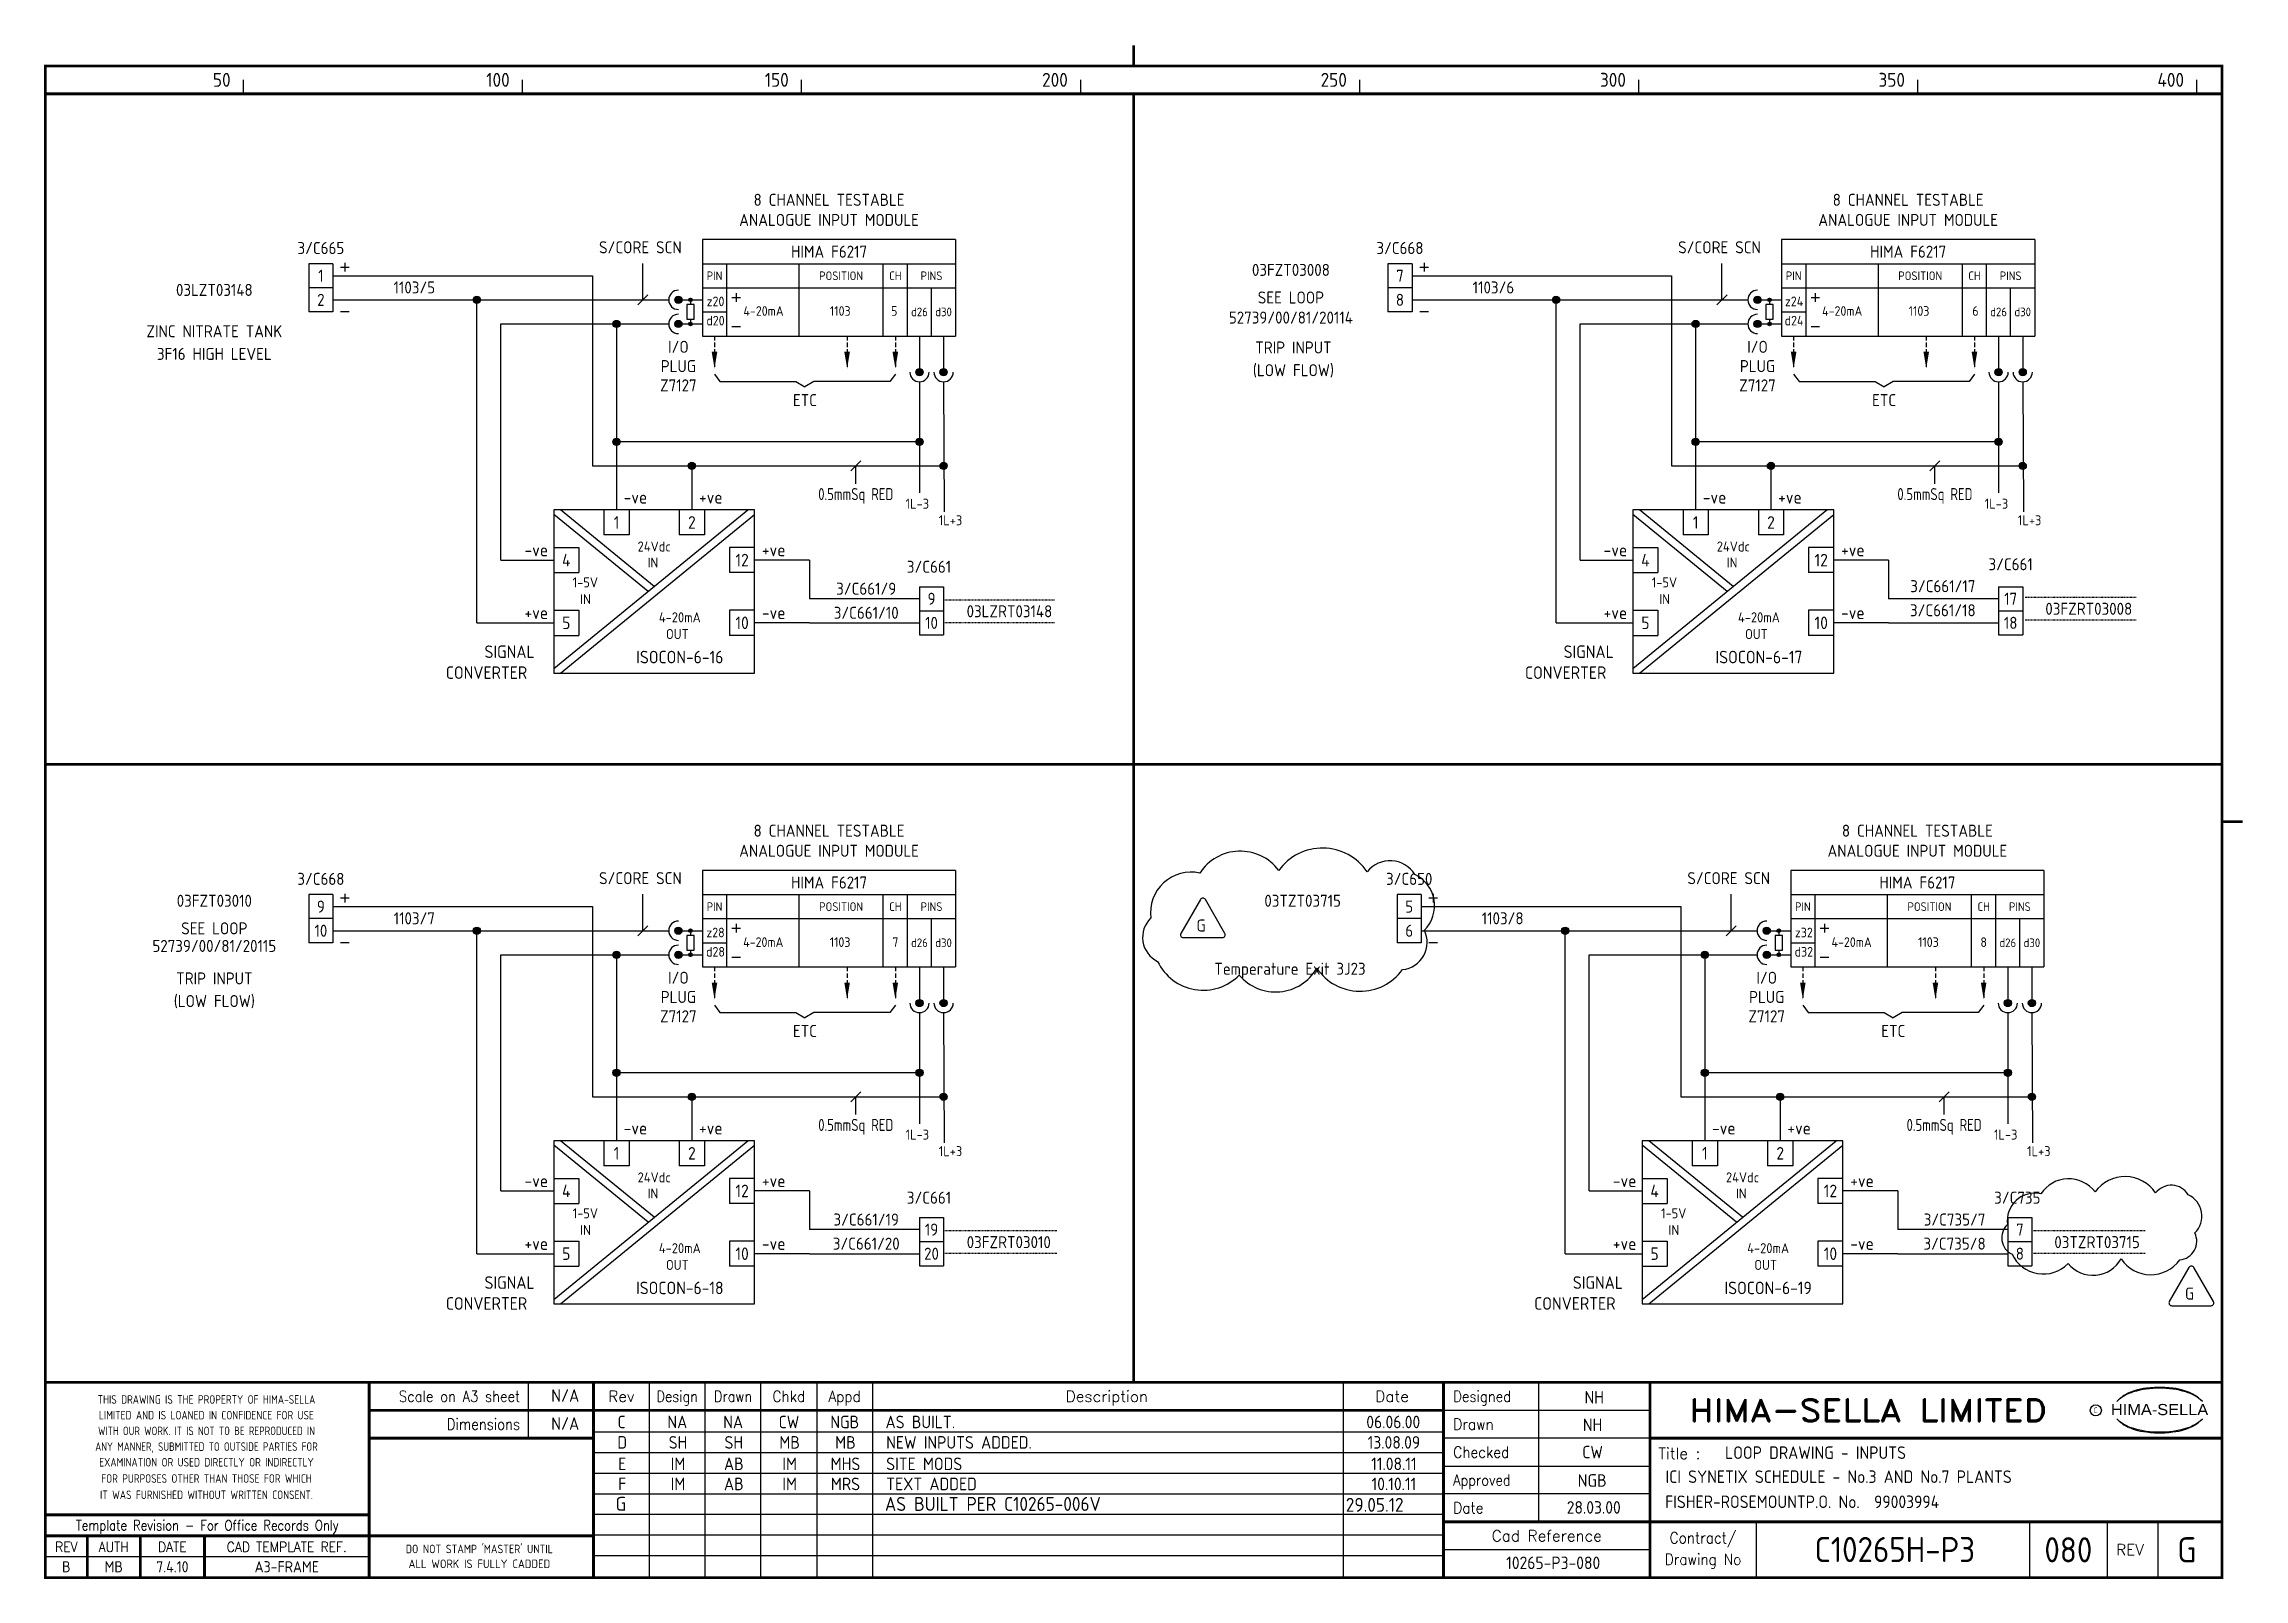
# Model space of a CAD drawing. Extents: x 14 to 408, y 0 to 275.
import ezdxf
from ezdxf.enums import TextEntityAlignment as Align

# ---------------------------------------------------------------- set-up
doc = ezdxf.new("R2010")
doc.units = 0
doc.header["$LTSCALE"] = 0.25
doc.header["$MEASUREMENT"] = 0
doc.linetypes.add('HIDDEN', pattern=[0.375, 0.25, -0.125])
doc.linetypes.add('HIDDEN2', pattern=[4.7625, 3.175, -1.5875])
doc.layers.get('0').update_dxf_attribs({"color": 41, "linetype": 'CONTINUOUS'})
for name, color, linetype in [('00-DRG_FRAME', 12, 'CONTINUOUS'), ('01-DRAW', 7, 'CONTINUOUS'), ('051-TEXT', 2, 'CONTINUOUS'), ('DIM', 3, 'CONTINUOUS')]:
    doc.layers.add(name, color=color, linetype=linetype)
doc.styles.add('ARIAL', font='arial.ttf', dxfattribs={"height": 2.5})
doc.styles.add('ISO', font='iso.shx')
doc.styles.add('ROMAND', font='ROMAND')

msp = doc.modelspace()

# ---------------------------------------------------------------- texts
at = {"layer": '00-DRG_FRAME', "style": 'ISO'}
for s, p in [('50', (47.69, 267.75)), ('100', (97.69, 267.75)), ('150', (147.69, 267.75)), ('200', (197.69, 267.75)), ('250', (247.69, 267.75)), ('300', (297.69, 267.75)), ('350', (347.69, 267.75)), ('400', (397.69, 267.75))]:
    msp.add_text(s, height=2.5, dxfattribs=at).set_placement(p, align=Align.RIGHT)
at = {"layer": '00-DRG_FRAME', "color": 3, "style": 'ISO'}
for s, width, p in [('THIS DRAWING IS THE PROPERTY OF HIMA-SELLA', 0.9, (43.36, 32.44)), ("DO NOT STAMP 'MASTER' UNTIL", 0.95, (92.25, 5.79))]:
    msp.add_text(s, height=1.53, dxfattribs=dict(at, width=width)).set_placement(p, align=Align.MIDDLE)
at = {"layer": '00-DRG_FRAME', "color": 4, "style": 'ROMAND', "width": 0.87}
for s, p in [('Scale on A3 sheet', (99.54, 32)), ('Dimensions', (99.54, 27.01))]:
    msp.add_text(s, height=2, dxfattribs=at).set_placement(p, align=Align.RIGHT)
at = {"layer": '00-DRG_FRAME', "color": 4, "style": 'ROMAND'}
for s, p in [('Rev', (117.7, 32)), ('Description', (204.69, 32)), ('Date', (255.79, 32))]:
    msp.add_text(s, height=2, dxfattribs=at).set_placement(p, align=Align.CENTER)
for s, width, p in [('Design', 0.85, (127.7, 32)), ('Drawn', 0.85, (137.7, 32)), ('Chkd', 0.9, (147.7, 32)), ('Appd', 0.9, (157.7, 32))]:
    msp.add_text(s, height=2, dxfattribs=dict(at, width=width)).set_placement(p, align=Align.CENTER)
for s, width, p in [('Designed', 0.87, (266.75, 32)), ('Drawn', 0.9, (266.75, 27)), ('Checked', 0.9, (266.75, 22)), ('Approved', 0.85, (266.75, 17)), ('Date', 0.9, (266.75, 12))]:
    msp.add_text(s, height=2, dxfattribs=dict(at, width=width)).set_placement(p)
at = {"layer": '00-DRG_FRAME', "style": 'ROMAND', "width": 1.15}
msp.add_text('HIMA-SELLA LIMITED', height=4, dxfattribs=at).set_placement((341.1, 30.5), align=Align.MIDDLE)
at = {"layer": '00-DRG_FRAME', "style": 'ARIAL', "width": 1.05}
msp.add_text('HIMA-SELLA', height=2, dxfattribs=at).set_placement((393.3, 29.63), align=Align.CENTER)
at = {"layer": '00-DRG_FRAME', "color": 3, "style": 'ISO'}
for s, width, p in [('LIMITED AND IS LOANED IN CONFIDENCE FOR USE', 0.9, (43.36, 29.62)), ('ANY MANNER, SUBMITTED TO OUTSIDE PARTIES FOR', 0.87, (43.36, 23.99)), ('WITH OUR WORK. IT IS NOT TO BE REPRODUCED IN', 0.87, (43.36, 26.81)), ('EXAMINATION OR USED DIRECTLY OR INDIRECTLY', 0.9, (43.36, 21.18)), ('IT WAS FURNISHED WITHOUT WRITTEN CONSENT.', 0.9, (43.36, 15.35)), ('FOR PURPOSES OTHER THAN THOSE FOR WHICH', 0.9, (43.36, 18.27))]:
    msp.add_text(s, height=1.53, dxfattribs=dict(at, width=width)).set_placement(p, align=Align.MIDDLE_CENTER)
at = {"layer": '00-DRG_FRAME', "color": 3, "style": 'ISO', "width": 0.9}
msp.add_text('C', height=1, dxfattribs=at).set_placement((381.84, 30), align=Align.CENTER)
at = {"layer": '00-DRG_FRAME', "color": 4, "style": 'ROMAND'}
msp.add_text('Title :', height=2, dxfattribs=at).set_placement((303.5, 21.75))
for s, height, width, p in [('Template Revision - For Office Records Only', 1.8, 0.85, (43.5, 9.62)), ('Contract/', 2, 0.9, (311.5, 7.5)), ('REV', 1.8, 0.9, (18.25, 6)), ('AUTH', 1.8, 0.9, (26.75, 6)), ('DATE', 1.8, 0.9, (37.25, 6)), ('CAD TEMPLATE REF.', 1.8, 0.9, (57.75, 6)), ('Drawing No', 2, 0.9, (311.5, 3.5))]:
    msp.add_text(s, height=height, dxfattribs=dict(at, width=width)).set_placement(p, align=Align.MIDDLE)
for s, p in [('Cad Reference', (283.5, 8)), ('REV', (388, 5.5))]:
    msp.add_text(s, height=2, dxfattribs=at).set_placement(p, align=Align.MIDDLE)
at = {"layer": '00-DRG_FRAME', "color": 41, "style": 'ISO'}
for s, p in [('B', (18.25, 1.45)), ('MB', (26.75, 1.45)), ('7.4.10', (37.25, 1.45)), ('A3-FRAME', (57.75, 1.45))]:
    msp.add_text(s, height=2, dxfattribs=at).set_placement(p, align=Align.CENTER)
at = {"layer": '00-DRG_FRAME', "color": 3, "style": 'ISO'}
msp.add_text('ALL WORK IS FULLY CADDED', height=1.53, dxfattribs=at).set_placement((92.25, 2.98), align=Align.MIDDLE_CENTER)
at = {"layer": '00-DRG_FRAME', "char_height": 2.5, "attachment_point": 1, "style": 'ISO'}
for s, insert, width in [('{\\Fiso.shx;\\C2;G}', (116.67, 14.98), 4.78), ('{\\Fiso.shx;\\C2;AS BUILT PER C10265-006V}', (164.92, 14.96), 80.91), ('{\\Fiso.shx;\\C2;29.05.12}', (247.5, 14.8), 15.59)]:
    msp.add_mtext(s, dxfattribs=dict(at, insert=insert, width=width))
at = {"layer": '01-DRAW', "style": 'ISO'}
for s, height, p in [('8 CHANNEL TESTABLE', 2.16, (154.91, 246.41)), ('8 CHANNEL TESTABLE', 2.16, (348.26, 246.41)), ('ANALOGUE INPUT MODULE', 2.16, (154.91, 242.81)), ('ANALOGUE INPUT MODULE', 2.16, (348.26, 242.81)), ('3/C665', 2.16, (63.86, 237.77)), ('S/CORE SCN', 2.16, (121.1, 237.9)), ('HIMA F6217', 2.16, (154.91, 237.12)), ('3/C668', 2.16, (257.2, 237.77)), ('S/CORE SCN', 2.16, (314.45, 237.9)), ('HIMA F6217', 2.16, (348.26, 237.12)), ('1', 2.16, (63.86, 232.8)), ('1103/5', 2.16, (80.6, 230.7)), ('PIN', 1.555, (134.39, 233.1)), ('POSITION', 1.555, (157.07, 233.1)), ('CH', 1.555, (166.79, 233.1)), ('PINS', 1.555, (173.27, 233.1)), ('03FZT03008', 2.16, (237.66, 233.85)), ('7', 2.16, (257.2, 232.8)), ('1103/6', 2.16, (273.95, 230.7)), ('PIN', 1.555, (327.74, 233.1)), ('POSITION', 1.555, (350.42, 233.1)), ('CH', 1.555, (360.14, 233.1)), ('PINS', 1.555, (366.62, 233.1)), ('03LZT03148', 2.16, (44.77, 230.26)), ('2', 2.16, (63.86, 228.48)), ('z20', 1.728, (134.57, 228.42)), ('SEE LOOP', 2.16, (237.66, 228.9)), ('8', 2.16, (257.2, 228.48)), ('z24', 1.728, (327.82, 228.42)), ('ZINC NITRATE TANK', 2.16, (44.77, 222.85)), ('d20', 1.728, (134.57, 224.97)), ('4-20mA', 1.728, (143.17, 226.7)), ('1103', 1.728, (156.92, 226.7)), ('5', 1.73, (166.59, 226.7)), ('d26', 1.555, (171.11, 226.62)), ('d30', 1.555, (175.43, 226.62)), ('52739/00/81/20114', 2.16, (237.66, 225.3)), ('d24', 1.728, (327.82, 224.97)), ('4-20mA', 1.728, (336.44, 226.7)), ('1103', 1.728, (350.21, 226.7)), ('6', 1.73, (360.32, 226.7)), ('d26', 1.555, (364.46, 226.62)), ('d30', 1.555, (368.78, 226.62)), ('3F16 HIGH LEVEL', 2.16, (44.77, 218.79)), ('I/O', 2.16, (127.91, 220.06)), ('TRIP INPUT', 2.16, (238.11, 219.94)), ('I/O', 2.16, (321.26, 220.06)), ('PLUG', 2.16, (127.91, 216.6)), ('(LOW FLOW)', 2.16, (238.11, 215.87)), ('PLUG', 2.16, (321.26, 216.6)), ('Z7127', 2.16, (127.91, 213.15)), ('Z7127', 2.16, (321.26, 213.15)), ('ETC', 2.16, (150.59, 210.5)), ('ETC', 2.16, (343.94, 210.5)), ('3/C661', 2.16, (172.82, 180.63)), ('3/C661', 2.16, (366.62, 181.08)), ('3/C661/9', 2.16, (161.57, 176.7)), ('3/C661/17', 2.16, (354.47, 177.15)), ('4-20mA', 1.8, (128.17, 171.75)), ('3/C661/10', 2.16, (161.57, 172.38)), ('9', 2.16, (173.27, 174.9)), ('03LZRT03148', 2.16, (187.23, 172.65)), ('4-20mA', 1.8, (321.52, 171.75)), ('3/C661/18', 2.16, (354.47, 172.83)), ('17', 2.16, (366.62, 174.9)), ('03FZRT03008', 2.16, (380.62, 173.1)), ('OUT', 1.8, (127.72, 168.75)), ('10', 2.16, (173.27, 170.58)), ('OUT', 1.8, (321.07, 168.75)), ('18', 2.16, (366.62, 170.58)), ('ISOCON-6-16', 2.25, (128.17, 164.4)), ('ISOCON-6-17', 2.25, (321.52, 164.4)), ('8 CHANNEL TESTABLE', 2.16, (154.91, 133.32)), ('8 CHANNEL TESTABLE', 2.16, (349.91, 133.32)), ('ANALOGUE INPUT MODULE', 2.16, (154.91, 129.72)), ('ANALOGUE INPUT MODULE', 2.16, (349.91, 129.72)), ('3/C668', 2.16, (63.86, 124.68)), ('S/CORE SCN', 2.16, (121.1, 124.81)), ('HIMA F6217', 2.16, (154.91, 124.03)), ('3/C650', 2.16, (258.86, 124.68)), ('S/CORE SCN', 2.16, (316.1, 124.81)), ('HIMA F6217', 2.16, (349.91, 124.03)), ('03FZT03010', 2.16, (44.77, 120.76)), ('03TZT03715', 2.16, (239.77, 120.76)), ('9', 2.16, (63.86, 119.71)), ('1103/7', 2.16, (80.6, 117.61)), ('PIN', 1.555, (134.39, 120.01)), ('POSITION', 1.555, (157.07, 120.01)), ('CH', 1.555, (166.79, 120.01)), ('PINS', 1.555, (173.27, 120.01)), ('G', 2.16, (221.57, 116.32)), ('5', 2.16, (258.86, 119.71)), ('1103/8', 2.16, (275.6, 117.61)), ('PIN', 1.555, (329.39, 120.01)), ('POSITION', 1.555, (352.07, 120.01)), ('CH', 1.555, (361.79, 120.01)), ('PINS', 1.555, (368.27, 120.01)), ('52739/00/81/20115', 2.16, (44.77, 112.66)), ('SEE LOOP', 2.16, (44.77, 115.81)), ('10', 2.16, (63.86, 115.39)), ('z28', 1.728, (134.57, 115.28)), ('4-20mA', 1.728, (143.12, 113.56)), ('1103', 1.728, (156.89, 113.56)), ('7', 1.73, (166.79, 113.56)), ('d26', 1.555, (171.11, 113.53)), ('d30', 1.555, (175.43, 113.53)), ('6', 2.16, (258.86, 115.39)), ('z32', 1.728, (329.57, 115.28)), ('4-20mA', 1.728, (338.12, 113.56)), ('1103', 1.728, (351.89, 113.56)), ('8', 1.73, (361.79, 113.56)), ('d26', 1.555, (366.11, 113.53)), ('d30', 1.555, (370.43, 113.53)), ('d28', 1.728, (134.57, 111.83)), ('Temperature Exit 3J23 ', 2.16, (238.11, 108.57)), ('d32', 1.728, (329.57, 111.83)), ('TRIP INPUT', 2.16, (44.77, 106.84)), ('I/O', 2.16, (127.91, 106.96)), ('I/O', 2.16, (322.91, 106.96)), ('(LOW FLOW)', 2.16, (44.77, 102.78)), ('PLUG', 2.16, (127.91, 103.51)), ('PLUG', 2.16, (322.91, 103.51)), ('Z7127', 2.16, (127.91, 100.05)), ('ETC', 2.16, (150.59, 97.41)), ('Z7127', 2.16, (322.91, 100.05)), ('ETC', 2.16, (345.59, 97.41)), ('3/C661', 2.16, (172.82, 67.53)), ('3/C735', 2.16, (367.82, 67.53)), ('3/C661/19', 2.16, (161.57, 63.61)), ('19', 2.16, (173.27, 61.81)), ('3/C735/7', 2.16, (356.57, 63.61)), ('7', 2.16, (368.27, 61.81)), ('4-20mA', 1.8, (128.17, 58.66)), ('3/C661/20', 2.16, (161.57, 59.29)), ('20', 2.16, (173.27, 57.49)), ('03FZRT03010', 2.16, (187.11, 59.56)), ('4-20mA', 1.8, (323.17, 58.66)), ('3/C735/8', 2.16, (356.57, 59.29)), ('8', 2.16, (368.27, 57.49)), ('03TZRT03715', 2.16, (382.11, 59.56)), ('OUT', 1.8, (127.72, 55.66)), ('OUT', 1.8, (322.72, 55.66)), ('ISOCON-6-18', 2.25, (128.17, 51.31)), ('ISOCON-6-19', 2.25, (323.17, 51.31)), ('G', 2.16, (398.68, 50.34))]:
    msp.add_text(s, height=height, dxfattribs=at).set_placement(p, align=Align.CENTER)
for s, p in [('-ve', (122.33, 193.04)), ('+ve', (135.83, 193.04)), ('-ve', (315.68, 193.04)), ('+ve', (329.18, 193.04)), ('-ve', (104.56, 183.59)), ('+ve', (147.1, 183.59)), ('-ve', (297.91, 183.59)), ('+ve', (340.45, 183.59)), ('+ve', (104.56, 172.34)), ('-ve', (147.1, 172.34)), ('+ve', (297.91, 172.34)), ('-ve', (340.45, 172.34)), ('-ve', (122.33, 79.95)), ('+ve', (135.83, 79.95)), ('-ve', (317.33, 79.95)), ('+ve', (330.83, 79.95)), ('-ve', (104.56, 70.5)), ('+ve', (147.1, 70.5)), ('-ve', (299.56, 70.5)), ('+ve', (342.1, 70.5)), ('+ve', (104.56, 59.25)), ('-ve', (147.1, 59.25)), ('+ve', (299.56, 59.25)), ('-ve', (342.1, 59.25))]:
    msp.add_text(s, height=2.25, dxfattribs=at).set_placement(p, align=Align.RIGHT)
at = {"layer": '01-DRAW', "style": 'ISO', "width": 0.85}
for p in [(159.7, 193.66), (353.05, 193.66), (159.7, 80.57), (354.7, 80.57)]:
    msp.add_text('0.5mmSq RED', height=2.16, dxfattribs=at).set_placement(p, align=Align.CENTER)
at = {"layer": '01-DRAW', "style": 'ISO'}
for s, height, p in [('1L-3', 1.8, (168.62, 192.11)), ('1L-3', 1.8, (361.97, 192.11)), ('1L+3', 1.8, (174.56, 189.15)), ('1L+3', 1.8, (367.91, 189.15)), ('1-5V', 1.8, (108.97, 178.01)), ('1-5V', 1.8, (302.32, 178.01)), ('IN', 1.8, (110.32, 175.01)), ('IN', 1.8, (303.67, 175.01)), ('SIGNAL', 2.25, (93.18, 165.36)), ('SIGNAL', 2.25, (286.53, 165.36)), ('CONVERTER', 2.25, (86.25, 161.61)), ('CONVERTER', 2.25, (279.6, 161.61)), ('1L-3', 1.8, (168.62, 79.02)), ('1L-3', 1.8, (363.62, 79.02)), ('1L+3', 1.8, (174.56, 76.05)), ('1L+3', 1.8, (369.56, 76.05)), ('1-5V', 1.8, (108.97, 64.92)), ('IN', 1.8, (110.32, 61.92)), ('1-5V', 1.8, (303.97, 64.92)), ('IN', 1.8, (305.32, 61.92)), ('SIGNAL', 2.25, (93.18, 52.27)), ('SIGNAL', 2.25, (288.18, 52.27)), ('CONVERTER', 2.25, (86.25, 48.52)), ('CONVERTER', 2.25, (281.25, 48.52))]:
    msp.add_text(s, height=height, dxfattribs=at).set_placement(p)
for s, height, p in [('1', 2.25, (116.83, 189.66)), ('2', 2.25, (130.33, 189.66)), ('1', 2.25, (310.18, 189.66)), ('2', 2.25, (323.68, 189.66)), ('24Vdc', 1.8, (123.58, 185.35)), ('24Vdc', 1.8, (316.93, 185.35)), ('4', 2.25, (107.83, 182.91)), ('IN', 1.8, (123.35, 182.47)), ('12', 2.25, (139.33, 182.91)), ('4', 2.25, (301.18, 182.91)), ('IN', 1.8, (316.7, 182.47)), ('12', 2.25, (332.68, 182.91)), ('5', 2.25, (107.83, 171.66)), ('10', 2.25, (139.33, 171.66)), ('5', 2.25, (301.18, 171.66)), ('10', 2.25, (332.68, 171.66)), ('1', 2.25, (116.83, 76.57)), ('2', 2.25, (130.33, 76.57)), ('1', 2.25, (311.83, 76.57)), ('2', 2.25, (325.33, 76.57)), ('24Vdc', 1.8, (123.58, 72.25)), ('24Vdc', 1.8, (318.58, 72.25)), ('4', 2.25, (107.83, 69.82)), ('IN', 1.8, (123.35, 69.37)), ('12', 2.25, (139.33, 69.82)), ('4', 2.25, (302.83, 69.82)), ('IN', 1.8, (318.35, 69.37)), ('12', 2.25, (334.33, 69.82)), ('5', 2.25, (107.83, 58.57)), ('10', 2.25, (139.33, 58.57)), ('5', 2.25, (302.83, 58.57)), ('10', 2.25, (334.33, 58.57))]:
    msp.add_text(s, height=height, dxfattribs=at).set_placement(p, align=Align.MIDDLE)

# ---------------------------------------------------------------- blocks, each defined once
blk = doc.blocks.new('A3-REVA')
at = {"layer": '051-TEXT', "style": 'ISO'}
for tag, p in [('DESIGNED', (292.01, 31.7)), ('A', (117.73, 27.28)), ('DES', (127.73, 27.28)), ('DRN', (137.73, 27.28)), ('CHKD', (147.73, 27.28)), ('APPD', (157.73, 27.28)), ('DATE', (256, 27.28)), ('DRAWN', (291.72, 26.77)), ('CHECKED', (291.72, 21.89)), ('APPD', (291.65, 16.79)), ('DATE', (291.92, 11.96))]:
    blk.add_attdef(tag, text='', height=2.25, dxfattribs=at).set_placement(p, align=Align.CENTER)
blk.add_attdef('DESCRIPTION', (165.03, 27.28), '', height=2.25, dxfattribs=at)
blk = doc.blocks.new('A3-REVB')
at = {"layer": '051-TEXT', "style": 'ISO'}
for tag, p in [('A', (124.85, -20.36)), ('DES', (134.85, -20.36)), ('DRN', (144.85, -20.36)), ('CHKD', (154.85, -20.36)), ('APPD', (164.85, -20.36)), ('DATE', (263.12, -20.36))]:
    blk.add_attdef(tag, text='', height=2.25, dxfattribs=at).set_placement(p, align=Align.CENTER)
blk.add_attdef('DESCRIPTION', (172.15, -20.36), '', height=2.25, dxfattribs=at)
blk = doc.blocks.new('A3-TITLE')
at = {"layer": '051-TEXT', "style": 'ISO'}
blk.add_attdef('TITLE_1', (315.46, 21.78), '', height=2.25, dxfattribs=at)
for tag, p in [('DRGNO', (376.96, 3.24)), ('REV.', (398.2, 3.24))]:
    blk.add_attdef(tag, text='', height=4.5, dxfattribs=at).set_placement(p, align=Align.CENTER)
blk = doc.blocks.new('DOT')
for radius in [0.75, 0.65, 0.55, 0.45, 0.35, 0.25, 0.15, 0.05]:
    blk.add_circle((0, 0), radius)
blk = doc.blocks.new('A3-CONTRACT')
at = {"layer": '051-TEXT', "color": 41, "style": 'ISO'}
for tag, height, p in [('SCALE', 2.25, (106.71, 31.82)), ('DIMS', 2.25, (106.71, 26.8)), ('CAD-REF', 2.25, (283.73, 1.84)), ('CONTRACT', 4.5, (344.94, 3.1))]:
    blk.add_attdef(tag, text='', height=height, dxfattribs=at).set_placement(p, align=Align.CENTER)
for tag, p in [('TITLE_2', (303.86, 17.28)), ('TITLE_3', (303.79, 12.78))]:
    blk.add_attdef(tag, p, '', height=2.25, dxfattribs=at)

# ---------------------------------------------------------------- linework, layer by layer
at = {"layer": '00-DRG_FRAME'}
for p, q in [((50, 266.5), (50, 269)), ((100, 266.5), (100, 269)), ((150, 266.5), (150, 269)), ((200, 266.5), (200, 269)), ((250, 266.5), (250, 269)), ((300, 266.5), (300, 269)), ((350, 266.5), (350, 269)), ((400, 266.5), (400, 269)), ((101.01, 35.5), (101.01, 25.5)), ((122.7, 35.5), (122.7, 0.5)), ((132.7, 0.5), (132.7, 35.5)), ((142.7, 0.5), (142.7, 35.5)), ((152.7, 35.5), (152.7, 0.5)), ((162.7, 35.5), (162.7, 0.5)), ((247, 35.5), (247, 0.5)), ((282, 35.5), (282, 10.5)), ((265, 30.5), (302, 30.5)), ((265, 26.59), (112.7, 26.59)), ((302, 25.5), (265, 25.5)), ((265, 22.89), (112.7, 22.89)), ((265, 20.5), (302, 20.5)), ((265, 19.19), (112.7, 19.19)), ((265, 15.49), (112.7, 15.49)), ((302, 15.5), (265, 15.5)), ((265, 11.79), (112.7, 11.79)), ((265, 8.09), (112.7, 8.09)), ((321, 10.5), (321, 0.5)), ((370, 10.5), (370, 0.5)), ((384, 0.5), (384, 10.5)), ((393, 10.5), (393, 0.5)), ((72.5, 4.25), (14.5, 4.25)), ((265, 4.39), (112.7, 4.39)), ((302, 5.5), (265, 5.5))]:
    msp.add_line(p, q, dxfattribs=at)
at = {"layer": '00-DRG_FRAME', "const_width": 0.5}
for points in [[(209.5, 271.5), (209.5, 275.18)], [(209.5, 271.5), (209.5, 275.18)], [(14.5, 266.5), (404.5, 266.5)], [(209.5, 35.5), (209.5, 266.5)], [(14.5, 146.31), (404.5, 146.31)], [(404.5, 136), (408.18, 136)], [(404.5, 35.5), (14.5, 35.5)], [(72.5, 0.5), (72.5, 35.5)], [(112.7, 0.5), (112.7, 35.5)], [(265, 35.5), (265, 0.5)], [(302, 0.5), (302, 35.5)], [(265, 30.5), (72.5, 30.5)], [(112.7, 25.5), (72.5, 25.5)], [(404.5, 25.5), (302, 25.5)], [(14.5, 11.75), (72.5, 11.75)], [(14.5, 8), (72.5, 8)], [(22, 0.5), (22, 8)], [(31.5, 0.5), (31.5, 8)], [(43, 0.5), (43, 8)], [(112.7, 8), (72.5, 8)], [(265, 10.5), (404.5, 10.5)]]:
    msp.add_lwpolyline(points, dxfattribs=at)
msp.add_lwpolyline([(14.5, 0.5), (404.5, 0.5), (404.5, 271.5), (14.5, 271.5)], close=True, dxfattribs=at)
at = {"layer": '00-DRG_FRAME'}
for points in [[(259.86, 126.55, 0.520567), (251.33, 127.04, 0.520567), (235.48, 127.28, 0.520567), (221.33, 126.8, 0.520567), (212.56, 118.75, 0.520567), (213.78, 110.96, 0.520567), (228.41, 108.52, 0.520567), (242.3, 109.74, 0.520567), (257.67, 109.5, 0.520567), (261.57, 116.56, 0.520567)], [(398.45, 69.14, 0.520567), (392.6, 69.47, 0.520567), (381.74, 69.64, 0.520567), (372.05, 69.31, 0.520567), (366.04, 63.8, 0.520567), (366.87, 58.46, 0.520567), (376.9, 56.79, 0.520567), (386.42, 57.62, 0.520567), (396.94, 57.45, 0.520567), (399.62, 62.3, 0.520567)]]:
    msp.add_lwpolyline(points, format="xyb", close=True, dxfattribs=at)
at = {"layer": '00-DRG_FRAME', "color": 3}
msp.add_circle((381.88, 30.5), 1, dxfattribs=at)
for centre, radius, start, end in [((390.6, 26.83), 7.24, 106.0532, 133.5024), ((390.88, 27.01), 7.3, 130.419, 136.057), ((390.11, 28.1), 5.98, 122.244, 131.6154), ((389.75, 28.78), 5.21, 111.8206, 122.8668), ((391.78, 24.7), 9.76, 107.5931, 113.9452), ((393.1, 18.5), 15.94, 89.2698, 106.3911), ((392.1, 23.52), 10.99, 96.0146, 107.3203), ((393.29, 16.31), 18.28, 92.8917, 97.3734), ((393.24, 18.86), 15.73, 89.7805, 93.1738), ((393.36, 18.86), 15.73, 86.8262, 90.2195), ((393.51, 18.5), 15.94, 73.6089, 90.7302), ((393.31, 16.31), 18.28, 82.6266, 87.1083), ((394.51, 23.52), 10.99, 72.6797, 83.9854), ((394.83, 24.7), 9.76, 66.0548, 72.4069), ((396, 26.83), 7.24, 46.4976, 73.9468), ((396.85, 28.78), 5.21, 57.1332, 68.1794), ((396.49, 28.1), 5.98, 48.3846, 57.756), ((395.73, 27.01), 7.3, 43.943, 49.581), ((390.88, 34.04), 7.3, 223.943, 229.581), ((390.6, 34.23), 7.24, 226.4976, 253.9468), ((390.11, 32.96), 5.98, 228.3846, 237.756), ((389.75, 32.28), 5.21, 237.1332, 248.1794), ((396, 34.23), 7.24, 286.0532, 313.5024), ((396.85, 32.28), 5.21, 291.8206, 302.8668), ((396.49, 32.96), 5.98, 302.244, 311.6154), ((395.73, 34.04), 7.3, 310.419, 316.057), ((391.78, 36.36), 9.76, 246.0548, 252.4069), ((393.1, 42.56), 15.94, 253.6089, 270.7302), ((392.1, 37.54), 10.99, 252.6797, 263.9854), ((393.29, 44.75), 18.28, 262.6266, 267.1083), ((393.24, 42.19), 15.73, 266.8262, 270.2195), ((393.51, 42.56), 15.94, 269.2698, 286.3911), ((393.36, 42.19), 15.73, 269.7805, 273.1738), ((393.31, 44.75), 18.28, 272.8917, 277.3734), ((394.51, 37.54), 10.99, 276.0146, 287.3203), ((394.83, 36.36), 9.76, 287.5931, 293.9452)]:
    msp.add_arc(centre, radius, start, end, dxfattribs=at)
at = {"layer": '01-DRAW'}
for p, q in [((177.59, 240.36), (132.23, 240.36)), ((132.23, 240.36), (132.23, 223.08)), ((177.59, 240.36), (177.59, 223.08)), ((370.94, 240.36), (325.58, 240.36)), ((325.58, 240.36), (325.58, 223.08)), ((370.94, 240.36), (370.94, 223.08)), ((66.02, 236.04), (61.7, 236.04)), ((61.7, 236.04), (61.7, 227.4)), ((66.02, 236.04), (66.02, 227.4)), ((66.02, 233.88), (112.51, 233.88)), ((68.95, 235.39), (67.4, 235.39)), ((68.18, 236.17), (68.18, 234.62)), ((112.51, 233.88), (112.51, 199.79)), ((132.23, 236.04), (177.59, 236.04)), ((136.55, 236.04), (136.55, 223.08)), ((149.51, 236.04), (149.51, 223.08)), ((164.63, 223.08), (164.63, 236.04)), ((168.95, 223.08), (168.95, 236.04)), ((255.04, 236.04), (255.04, 227.4)), ((259.36, 236.04), (255.04, 236.04)), ((259.36, 236.04), (259.36, 227.4)), ((259.36, 233.88), (305.86, 233.88)), ((262.3, 235.39), (260.74, 235.39)), ((261.52, 236.17), (261.52, 234.62)), ((305.86, 233.88), (305.86, 199.79)), ((325.58, 236.04), (370.94, 236.04)), ((329.9, 236.04), (329.9, 223.08)), ((342.86, 236.04), (342.86, 223.08)), ((357.98, 223.08), (357.98, 236.04)), ((362.3, 223.08), (362.3, 236.04)), ((66.02, 231.72), (61.7, 231.72)), ((66.02, 229.56), (126.18, 229.56)), ((91.81, 171.66), (91.81, 229.56)), ((127.91, 229.56), (132.23, 229.56)), ((130.07, 229.56), (130.07, 228.7)), ((132.23, 231.72), (177.59, 231.72)), ((137.5, 229.99), (139.05, 229.99)), ((138.28, 230.77), (138.28, 229.22)), ((173.27, 223.08), (173.27, 231.72)), ((259.36, 231.72), (255.04, 231.72)), ((259.36, 229.56), (319.53, 229.56)), ((285.16, 171.66), (285.16, 229.56)), ((321.26, 229.56), (325.58, 229.56)), ((323.42, 229.56), (323.42, 228.7)), ((325.58, 231.72), (370.94, 231.72)), ((330.85, 229.99), (332.4, 229.99)), ((331.62, 230.77), (331.62, 229.22)), ((366.62, 223.08), (366.62, 231.72)), ((66.02, 227.4), (61.7, 227.4)), ((68.95, 227.4), (67.4, 227.4)), ((96.13, 182.91), (96.13, 225.24)), ((96.13, 225.24), (126.18, 225.24)), ((116.83, 225.24), (116.83, 191.91)), ((127.91, 225.24), (132.23, 225.24)), ((130.07, 226.11), (130.07, 225.24)), ((132.23, 227.4), (136.55, 227.4)), ((137.5, 224.81), (139.05, 224.81)), ((259.36, 227.4), (255.04, 227.4)), ((262.3, 227.4), (260.74, 227.4)), ((289.48, 182.91), (289.48, 225.24)), ((289.48, 225.24), (319.53, 225.24)), ((310.18, 225.24), (310.18, 191.91)), ((321.26, 225.24), (325.58, 225.24)), ((323.42, 226.11), (323.42, 225.24)), ((325.58, 227.4), (329.9, 227.4)), ((330.85, 224.81), (332.4, 224.81)), ((132.23, 223.08), (177.59, 223.08)), ((171.11, 223.08), (171.11, 216.6)), ((175.43, 223.08), (175.43, 216.6)), ((325.58, 223.08), (370.94, 223.08)), ((364.46, 223.08), (364.46, 216.6)), ((368.78, 223.08), (368.78, 216.6)), ((134.39, 216.22), (135.36, 214.93)), ((135.36, 214.93), (148.97, 214.93)), ((148.97, 214.93), (150.59, 213.96)), ((152.21, 214.93), (150.59, 213.96)), ((165.82, 214.93), (152.21, 214.93)), ((166.79, 216.22), (165.82, 214.93)), ((171.11, 214.87), (171.11, 194.95)), ((175.43, 214.87), (175.55, 191.55)), ((327.74, 216.22), (328.71, 214.93)), ((328.71, 214.93), (342.32, 214.93)), ((342.32, 214.93), (343.94, 213.96)), ((345.56, 214.93), (343.94, 213.96)), ((359.16, 214.93), (345.56, 214.93)), ((360.14, 216.22), (359.16, 214.93)), ((364.46, 214.87), (364.46, 194.95)), ((368.78, 214.87), (368.9, 191.55)), ((171.11, 204.11), (116.79, 204.11)), ((364.46, 204.11), (310.14, 204.11)), ((112.51, 199.79), (175.43, 199.79)), ((130.33, 199.79), (130.33, 191.91)), ((305.86, 199.79), (368.78, 199.79)), ((323.68, 199.79), (323.68, 191.91)), ((105.58, 163.48), (140.36, 191.91)), ((122.48, 177.29), (105.58, 191.1)), ((123.58, 178.19), (106.8, 191.91)), ((106.8, 162.66), (141.58, 191.1)), ((114.58, 191.91), (114.58, 187.41)), ((119.08, 191.91), (119.08, 187.41)), ((128.08, 191.91), (128.08, 187.41)), ((132.58, 191.91), (132.58, 187.41)), ((298.93, 163.48), (333.71, 191.91)), ((315.82, 177.29), (298.93, 191.1)), ((316.93, 178.19), (300.14, 191.91)), ((300.14, 162.66), (334.93, 191.1)), ((307.93, 191.91), (307.93, 187.41)), ((312.43, 191.91), (312.43, 187.41)), ((321.43, 191.91), (321.43, 187.41)), ((325.93, 191.91), (325.93, 187.41)), ((96.13, 182.91), (105.58, 182.91)), ((105.58, 185.16), (110.08, 185.16)), ((141.58, 185.16), (137.08, 185.16)), ((151.39, 182.91), (141.58, 182.91)), ((151.39, 182.91), (151.39, 175.98)), ((289.48, 182.91), (298.93, 182.91)), ((298.93, 185.16), (303.43, 185.16)), ((334.93, 185.16), (330.43, 185.16)), ((344.74, 182.91), (334.93, 182.91)), ((344.74, 182.91), (344.74, 175.98)), ((105.58, 180.66), (110.08, 180.66)), ((141.58, 180.66), (137.08, 180.66)), ((171.11, 178.14), (171.11, 169.5)), ((171.11, 178.14), (175.43, 178.14)), ((171.11, 178.14), (175.43, 178.14)), ((175.43, 178.14), (175.43, 169.5)), ((298.93, 180.66), (303.43, 180.66)), ((334.93, 180.66), (330.43, 180.66)), ((364.46, 178.14), (368.78, 178.14)), ((364.46, 178.14), (368.78, 178.14)), ((364.46, 178.14), (364.46, 169.5)), ((368.78, 178.14), (368.78, 169.5)), ((105.58, 173.91), (110.08, 173.91)), ((141.58, 173.91), (137.08, 173.91)), ((171.11, 175.98), (151.39, 175.98)), ((171.11, 173.82), (175.43, 173.82)), ((298.93, 173.91), (303.43, 173.91)), ((334.93, 173.91), (330.43, 173.91)), ((364.46, 175.98), (344.74, 175.98)), ((364.46, 173.82), (368.78, 173.82)), ((91.81, 171.66), (105.58, 171.66)), ((151.39, 171.66), (141.58, 171.66)), ((151.39, 171.66), (171.11, 171.66)), ((171.11, 169.5), (175.43, 169.5)), ((285.16, 171.66), (298.93, 171.66)), ((344.74, 171.66), (334.93, 171.66)), ((344.74, 171.66), (364.46, 171.66)), ((364.46, 169.5), (368.78, 169.5)), ((105.58, 169.41), (110.08, 169.41)), ((141.58, 169.41), (137.08, 169.41)), ((298.93, 169.41), (303.43, 169.41)), ((334.93, 169.41), (330.43, 169.41)), ((177.59, 127.27), (132.23, 127.27)), ((132.23, 127.27), (132.23, 109.99)), ((177.59, 127.27), (177.59, 109.99)), ((372.59, 127.27), (327.23, 127.27)), ((327.23, 127.27), (327.23, 109.99)), ((372.59, 127.27), (372.59, 109.99)), ((66.02, 122.95), (61.7, 122.95)), ((61.7, 122.95), (61.7, 114.31)), ((66.02, 122.95), (66.02, 114.31)), ((68.95, 122.3), (67.4, 122.3)), ((68.18, 123.08), (68.18, 121.52)), ((132.23, 122.95), (177.59, 122.95)), ((136.55, 122.95), (136.55, 109.99)), ((149.51, 122.95), (149.51, 109.99)), ((164.63, 109.99), (164.63, 122.95)), ((168.95, 109.99), (168.95, 122.95)), ((256.7, 122.95), (256.7, 114.31)), ((261.02, 122.95), (256.7, 122.95)), ((261.02, 122.95), (261.02, 114.31)), ((263.95, 122.3), (262.4, 122.3)), ((263.18, 123.08), (263.18, 121.52)), ((327.23, 122.95), (372.59, 122.95)), ((331.55, 122.95), (331.55, 109.99)), ((344.51, 122.95), (344.51, 109.99)), ((359.63, 109.99), (359.63, 122.95)), ((363.95, 109.99), (363.95, 122.95)), ((66.02, 118.63), (61.7, 118.63)), ((66.02, 120.79), (112.51, 120.79)), ((112.51, 120.79), (112.51, 86.7)), ((132.23, 118.63), (177.59, 118.63)), ((173.27, 109.99), (173.27, 118.63)), ((261.02, 118.63), (256.7, 118.63)), ((261.02, 120.79), (307.51, 120.79)), ((307.51, 120.79), (307.51, 86.7)), ((327.23, 118.63), (372.59, 118.63)), ((368.27, 109.99), (368.27, 118.63)), ((66.02, 116.47), (126.18, 116.47)), ((91.81, 58.57), (91.81, 116.47)), ((127.91, 116.47), (132.23, 116.47)), ((130.07, 116.47), (130.07, 115.6)), ((137.5, 116.9), (139.05, 116.9)), ((138.28, 117.68), (138.28, 116.12)), ((261.02, 116.47), (321.18, 116.47)), ((286.81, 58.57), (286.81, 116.47)), ((322.91, 116.47), (327.23, 116.47)), ((325.07, 116.47), (325.07, 115.6)), ((332.5, 116.9), (334.05, 116.9)), ((333.28, 117.68), (333.28, 116.12)), ((66.02, 114.31), (61.7, 114.31)), ((68.95, 114.31), (67.4, 114.31)), ((96.13, 69.82), (96.13, 112.15)), ((96.13, 112.15), (126.18, 112.15)), ((116.83, 112.15), (116.83, 78.82)), ((127.91, 112.15), (132.23, 112.15)), ((130.07, 113.01), (130.07, 112.15)), ((132.23, 114.31), (136.55, 114.31)), ((137.5, 111.72), (139.05, 111.72)), ((261.02, 114.31), (256.7, 114.31)), ((263.95, 114.31), (262.4, 114.31)), ((291.13, 69.82), (291.13, 112.15)), ((291.13, 112.15), (321.18, 112.15)), ((311.83, 112.15), (311.83, 78.82)), ((322.91, 112.15), (327.23, 112.15)), ((325.07, 113.01), (325.07, 112.15)), ((327.23, 114.31), (331.55, 114.31)), ((332.5, 111.72), (334.05, 111.72)), ((132.23, 109.99), (177.59, 109.99)), ((171.11, 109.99), (171.11, 103.51)), ((175.43, 109.99), (175.43, 103.51)), ((327.23, 109.99), (372.59, 109.99)), ((366.11, 109.99), (366.11, 103.51)), ((370.43, 109.99), (370.43, 103.51)), ((134.39, 103.13), (135.36, 101.83)), ((166.79, 103.13), (165.82, 101.83)), ((329.39, 103.13), (330.36, 101.83)), ((361.79, 103.13), (360.82, 101.83)), ((135.36, 101.83), (148.97, 101.83)), ((148.97, 101.83), (150.59, 100.86)), ((152.21, 101.83), (150.59, 100.86)), ((165.82, 101.83), (152.21, 101.83)), ((171.11, 101.78), (171.11, 81.85)), ((175.43, 101.78), (175.55, 78.46)), ((330.36, 101.83), (343.97, 101.83)), ((343.97, 101.83), (345.59, 100.86)), ((347.21, 101.83), (345.59, 100.86)), ((360.82, 101.83), (347.21, 101.83)), ((366.11, 101.78), (366.11, 81.85)), ((370.43, 101.78), (370.55, 78.46)), ((171.11, 91.02), (116.79, 91.02)), ((366.11, 91.02), (311.79, 91.02)), ((112.51, 86.7), (175.43, 86.7)), ((130.33, 86.7), (130.33, 78.82)), ((307.51, 86.7), (370.43, 86.7)), ((325.33, 86.7), (325.33, 78.82)), ((105.58, 50.38), (140.36, 78.82)), ((122.48, 64.2), (105.58, 78.01)), ((123.58, 65.1), (106.8, 78.82)), ((106.8, 49.57), (141.58, 78.01)), ((114.58, 78.82), (114.58, 74.32)), ((119.08, 78.82), (119.08, 74.32)), ((128.08, 78.82), (128.08, 74.32)), ((132.58, 78.82), (132.58, 74.32)), ((300.58, 50.38), (335.36, 78.82)), ((317.48, 64.2), (300.58, 78.01)), ((318.58, 65.1), (301.8, 78.82)), ((301.8, 49.57), (336.58, 78.01)), ((309.58, 78.82), (309.58, 74.32)), ((314.08, 78.82), (314.08, 74.32)), ((323.08, 78.82), (323.08, 74.32)), ((327.58, 78.82), (327.58, 74.32)), ((105.58, 72.07), (110.08, 72.07)), ((141.58, 72.07), (137.08, 72.07)), ((300.58, 72.07), (305.08, 72.07)), ((336.58, 72.07), (332.08, 72.07)), ((96.13, 69.82), (105.58, 69.82)), ((105.58, 67.57), (110.08, 67.57)), ((141.58, 67.57), (137.08, 67.57)), ((151.39, 69.82), (141.58, 69.82)), ((151.39, 69.82), (151.39, 62.89)), ((291.13, 69.82), (300.58, 69.82)), ((300.58, 67.57), (305.08, 67.57)), ((336.58, 67.57), (332.08, 67.57)), ((346.39, 69.82), (336.58, 69.82)), ((346.39, 69.82), (346.39, 62.89)), ((171.11, 65.05), (171.11, 56.41)), ((171.11, 65.05), (175.43, 65.05)), ((171.11, 65.05), (175.43, 65.05)), ((175.43, 65.05), (175.43, 56.41)), ((366.11, 65.05), (370.43, 65.05)), ((366.11, 65.05), (370.43, 65.05)), ((366.11, 65.05), (366.11, 56.41)), ((370.43, 65.05), (370.43, 56.41)), ((105.58, 60.82), (110.08, 60.82)), ((141.58, 60.82), (137.08, 60.82)), ((171.11, 62.89), (151.39, 62.89)), ((171.11, 60.73), (175.43, 60.73)), ((300.58, 60.82), (305.08, 60.82)), ((336.58, 60.82), (332.08, 60.82)), ((366.11, 62.89), (346.39, 62.89)), ((366.11, 60.73), (370.43, 60.73)), ((91.81, 58.57), (105.58, 58.57)), ((105.58, 56.32), (110.08, 56.32)), ((141.58, 56.32), (137.08, 56.32)), ((151.39, 58.57), (141.58, 58.57)), ((151.39, 58.57), (171.11, 58.57)), ((171.11, 56.41), (175.43, 56.41)), ((286.81, 58.57), (300.58, 58.57)), ((300.58, 56.32), (305.08, 56.32)), ((336.58, 56.32), (332.08, 56.32)), ((346.39, 58.57), (336.58, 58.57)), ((346.39, 58.57), (366.11, 58.57)), ((366.11, 56.41), (370.43, 56.41))]:
    msp.add_line(p, q, dxfattribs=at)
at = {"layer": '01-DRAW', "linetype": 'HIDDEN2'}
for p, q in [((134.39, 223.08), (134.39, 217.25)), ((158.15, 223.08), (158.15, 217.25)), ((166.79, 223.08), (166.79, 217.25)), ((327.74, 223.08), (327.74, 217.25)), ((351.5, 223.08), (351.5, 217.25)), ((360.14, 223.08), (360.14, 217.25)), ((134.39, 109.99), (134.39, 104.16)), ((158.15, 109.99), (158.15, 104.16)), ((166.79, 109.99), (166.79, 104.16)), ((329.39, 109.99), (329.39, 104.16)), ((353.15, 109.99), (353.15, 104.16)), ((361.79, 109.99), (361.79, 104.16))]:
    msp.add_line(p, q, dxfattribs=at)
at = {"layer": '01-DRAW', "linetype": 'HIDDEN'}
for p, q in [((175.43, 175.8), (195.35, 175.8)), ((369.23, 176.25), (389.15, 176.25)), ((175.43, 171.75), (195.35, 171.75)), ((369.23, 172.2), (389.15, 172.2)), ((175.43, 62.71), (195.8, 62.71)), ((370.43, 62.71), (390.8, 62.71)), ((175.43, 58.66), (195.8, 58.66)), ((370.43, 58.66), (390.8, 58.66))]:
    msp.add_line(p, q, dxfattribs=at)
at = {"layer": '01-DRAW'}
for points in [[(129.42, 226.11), (130.72, 226.11), (130.72, 228.7), (129.42, 228.7)], [(322.77, 226.11), (324.06, 226.11), (324.06, 228.7), (322.77, 228.7)], [(105.58, 162.66), (141.58, 162.66), (141.58, 191.91), (105.58, 191.91)], [(298.93, 162.66), (334.93, 162.66), (334.93, 191.91), (298.93, 191.91)], [(129.42, 113.01), (130.72, 113.01), (130.72, 115.6), (129.42, 115.6)], [(324.42, 113.01), (325.72, 113.01), (325.72, 115.6), (324.42, 115.6)], [(105.58, 49.57), (141.58, 49.57), (141.58, 78.82), (105.58, 78.82)], [(300.58, 49.57), (336.58, 49.57), (336.58, 78.82), (300.58, 78.82)]]:
    msp.add_lwpolyline(points, close=True, dxfattribs=at)
for points in [[(119.08, 187.41), (114.58, 187.41)], [(132.58, 187.41), (128.08, 187.41)], [(312.43, 187.41), (307.93, 187.41)], [(325.93, 187.41), (321.43, 187.41)], [(110.08, 185.16), (110.08, 180.66)], [(137.08, 185.16), (137.08, 180.66)], [(303.43, 185.16), (303.43, 180.66)], [(330.43, 185.16), (330.43, 180.66)], [(110.08, 173.91), (110.08, 169.41)], [(137.08, 173.91), (137.08, 169.41)], [(303.43, 173.91), (303.43, 169.41)], [(330.43, 173.91), (330.43, 169.41)], [(110.08, 72.07), (110.08, 67.57)], [(119.08, 74.32), (114.58, 74.32)], [(132.58, 74.32), (128.08, 74.32)], [(137.08, 72.07), (137.08, 67.57)], [(305.08, 72.07), (305.08, 67.57)], [(314.08, 74.32), (309.58, 74.32)], [(327.58, 74.32), (323.08, 74.32)], [(332.08, 72.07), (332.08, 67.57)], [(110.08, 60.82), (110.08, 56.32)], [(137.08, 60.82), (137.08, 56.32)], [(305.08, 60.82), (305.08, 56.32)], [(332.08, 60.82), (332.08, 56.32)]]:
    msp.add_lwpolyline(points, dxfattribs=at)
for points in [[(221.45, 122.07), (217.94, 115.99, 0.57735), (218.38, 115.23), (225.4, 115.23, 0.57735), (225.84, 115.99), (222.33, 122.07, 0.57735)], [(398.56, 56.09), (395.05, 50, 0.57735), (395.49, 49.24), (402.51, 49.24, 0.57735), (402.95, 50), (399.44, 56.09, 0.57735)]]:
    msp.add_lwpolyline(points, format="xyb", close=True, dxfattribs=at)
for centre, radius in [((127.91, 229.56), 0.648), ((127.91, 229.56), 0.562), ((127.91, 229.56), 0.475), ((127.91, 229.56), 0.389), ((127.91, 229.56), 0.302), ((127.91, 229.56), 0.216), ((127.91, 229.56), 0.13), ((127.91, 229.56), 0.0432), ((321.26, 229.56), 0.648), ((321.26, 229.56), 0.562), ((321.26, 229.56), 0.475), ((321.26, 229.56), 0.389), ((321.26, 229.56), 0.302), ((321.26, 229.56), 0.216), ((321.26, 229.56), 0.13), ((321.26, 229.56), 0.0432), ((127.91, 225.24), 0.648), ((127.91, 225.24), 0.562), ((127.91, 225.24), 0.475), ((127.91, 225.24), 0.389), ((127.91, 225.24), 0.302), ((127.91, 225.24), 0.216), ((127.91, 225.24), 0.13), ((127.91, 225.24), 0.0432), ((321.26, 225.24), 0.648), ((321.26, 225.24), 0.562), ((321.26, 225.24), 0.475), ((321.26, 225.24), 0.389), ((321.26, 225.24), 0.302), ((321.26, 225.24), 0.216), ((321.26, 225.24), 0.13), ((321.26, 225.24), 0.0432), ((171.11, 216.6), 0.648), ((171.11, 216.6), 0.562), ((171.11, 216.6), 0.475), ((171.11, 216.6), 0.389), ((171.11, 216.6), 0.302), ((171.11, 216.6), 0.216), ((175.43, 216.6), 0.648), ((175.43, 216.6), 0.562), ((175.43, 216.6), 0.475), ((175.43, 216.6), 0.389), ((175.43, 216.6), 0.302), ((175.43, 216.6), 0.216), ((364.46, 216.6), 0.648), ((364.46, 216.6), 0.562), ((364.46, 216.6), 0.475), ((364.46, 216.6), 0.389), ((364.46, 216.6), 0.302), ((364.46, 216.6), 0.216), ((368.78, 216.6), 0.648), ((368.78, 216.6), 0.562), ((368.78, 216.6), 0.475), ((368.78, 216.6), 0.389), ((368.78, 216.6), 0.302), ((368.78, 216.6), 0.216), ((171.11, 216.6), 0.13), ((171.11, 216.6), 0.0432), ((175.43, 216.6), 0.13), ((175.43, 216.6), 0.0432), ((364.46, 216.6), 0.13), ((364.46, 216.6), 0.0432), ((368.78, 216.6), 0.13), ((368.78, 216.6), 0.0432), ((127.91, 116.47), 0.648), ((127.91, 116.47), 0.562), ((127.91, 116.47), 0.475), ((127.91, 116.47), 0.389), ((127.91, 116.47), 0.302), ((127.91, 116.47), 0.216), ((127.91, 116.47), 0.13), ((127.91, 116.47), 0.0432), ((322.91, 116.47), 0.648), ((322.91, 116.47), 0.562), ((322.91, 116.47), 0.475), ((322.91, 116.47), 0.389), ((322.91, 116.47), 0.302), ((322.91, 116.47), 0.216), ((322.91, 116.47), 0.13), ((322.91, 116.47), 0.0432), ((127.91, 112.15), 0.648), ((127.91, 112.15), 0.562), ((127.91, 112.15), 0.475), ((127.91, 112.15), 0.389), ((127.91, 112.15), 0.302), ((127.91, 112.15), 0.216), ((127.91, 112.15), 0.13), ((127.91, 112.15), 0.0432), ((322.91, 112.15), 0.648), ((322.91, 112.15), 0.562), ((322.91, 112.15), 0.475), ((322.91, 112.15), 0.389), ((322.91, 112.15), 0.302), ((322.91, 112.15), 0.216), ((322.91, 112.15), 0.13), ((322.91, 112.15), 0.0432), ((171.11, 103.51), 0.648), ((171.11, 103.51), 0.562), ((171.11, 103.51), 0.475), ((171.11, 103.51), 0.389), ((171.11, 103.51), 0.302), ((171.11, 103.51), 0.216), ((171.11, 103.51), 0.13), ((171.11, 103.51), 0.0432), ((175.43, 103.51), 0.648), ((175.43, 103.51), 0.562), ((175.43, 103.51), 0.475), ((175.43, 103.51), 0.389), ((175.43, 103.51), 0.302), ((175.43, 103.51), 0.216), ((175.43, 103.51), 0.13), ((175.43, 103.51), 0.0432), ((366.11, 103.51), 0.648), ((366.11, 103.51), 0.562), ((366.11, 103.51), 0.475), ((366.11, 103.51), 0.389), ((366.11, 103.51), 0.302), ((366.11, 103.51), 0.216), ((366.11, 103.51), 0.13), ((366.11, 103.51), 0.0432), ((370.43, 103.51), 0.648), ((370.43, 103.51), 0.562), ((370.43, 103.51), 0.475), ((370.43, 103.51), 0.389), ((370.43, 103.51), 0.302), ((370.43, 103.51), 0.216), ((370.43, 103.51), 0.13), ((370.43, 103.51), 0.0432)]:
    msp.add_circle(centre, radius, dxfattribs=at)
for centre, start, end in [((127.91, 229.56), 90, 270), ((321.26, 229.56), 90, 270), ((127.91, 225.24), 90, 270), ((321.26, 225.24), 90, 270), ((171.11, 216.6), 180, 0), ((175.43, 216.6), 180, 0), ((364.46, 216.6), 180, 0), ((368.78, 216.6), 180, 0), ((127.91, 116.47), 90, 270), ((322.91, 116.47), 90, 270), ((127.91, 112.15), 90, 270), ((322.91, 112.15), 90, 270), ((171.11, 103.51), 180, 0), ((175.43, 103.51), 180, 0), ((366.11, 103.51), 180, 0), ((370.43, 103.51), 180, 0)]:
    msp.add_arc(centre, 1.73, start, end, dxfattribs=at)
for points in [[(134.89, 220.27), (133.88, 220.27), (134.39, 217.25)], [(158.65, 220.27), (157.64, 220.27), (158.15, 217.25)], [(167.29, 220.27), (166.28, 220.27), (166.79, 217.25)], [(328.24, 220.27), (327.23, 220.27), (327.74, 217.25)], [(352, 220.27), (350.99, 220.27), (351.5, 217.25)], [(360.64, 220.27), (359.63, 220.27), (360.14, 217.25)], [(134.89, 107.18), (133.88, 107.18), (134.39, 104.16)], [(158.65, 107.18), (157.64, 107.18), (158.15, 104.16)], [(167.29, 107.18), (166.28, 107.18), (166.79, 104.16)], [(329.89, 107.18), (328.88, 107.18), (329.39, 104.16)], [(353.65, 107.18), (352.64, 107.18), (353.15, 104.16)], [(362.29, 107.18), (361.28, 107.18), (361.79, 104.16)]]:
    msp.add_solid(points, dxfattribs=at)
at = {"layer": 'DIM'}
for p, q in [((121.55, 229.56), (121.55, 236.1)), ((314.9, 229.56), (314.9, 236.1)), ((120.65, 228.66), (122.45, 230.46)), ((314, 228.66), (315.8, 230.46)), ((158.8, 198.89), (160.6, 200.69)), ((159.7, 196.6), (159.7, 199.79)), ((352.15, 198.89), (353.95, 200.69)), ((353.05, 196.6), (353.05, 199.79)), ((121.55, 116.47), (121.55, 123.01)), ((316.55, 116.47), (316.55, 123.01)), ((120.65, 115.57), (122.45, 117.37)), ((315.65, 115.57), (317.45, 117.37)), ((158.8, 85.8), (160.6, 87.6)), ((353.8, 85.8), (355.6, 87.6)), ((159.7, 83.51), (159.7, 86.7)), ((354.7, 83.51), (354.7, 86.7))]:
    msp.add_line(p, q, dxfattribs=at)

# ---------------------------------------------------------------- block references
at = {"layer": '00-DRG_FRAME'}
for name, p, values in [('A3-CONTRACT', (0.93, 0.19), {'TITLE_2': 'ICI SYNETIX SCHEDULE - No.3 AND No.7 PLANTS', 'TITLE_3': 'FISHER-ROSEMOUNTP.O. No.  99003994', 'CAD-REF': '10265-P3-080', 'CONTRACT': 'C10265H-P3', 'SCALE': 'N/A', 'DIMS': 'N/A'}), ('A3-REVB', (-7, 43.98), {'A': 'D', 'DES': 'SH', 'DRN': 'SH', 'CHKD': 'MB', 'APPD': 'MB', 'DESCRIPTION': 'NEW INPUTS ADDED.', 'DATE': '13.08.09'}), ('A3-TITLE', (0, 0), {'TITLE_1': 'LOOP DRAWING - INPUTS', 'DRGNO': '080', 'REV.': 'G'}), ('A3-REVB', (-7, 40.13), {'A': 'E', 'DES': 'IM', 'DRN': 'AB', 'CHKD': 'IM', 'APPD': 'MHS', 'DESCRIPTION': 'SITE MODS', 'DATE': '11.08.11'}), ('A3-REVB', (-7, 36.53), {'A': 'F', 'DES': 'IM', 'DRN': 'AB', 'CHKD': 'IM', 'APPD': 'MRS', 'DESCRIPTION': 'TEXT ADDED', 'DATE': '10.10.11'})]:
    msp.add_blockref(name, p, dxfattribs=at).add_auto_attribs(values)
ref = msp.add_blockref('A3-REVA', (0, 0), dxfattribs=at)
ref.add_attrib('A', 'C', dxfattribs={"layer": '051-TEXT', "height": 2.25, "style": 'ISO'}).set_placement((117.73, 27.28), align=Align.CENTER)
ref.add_attrib('DES', 'NA', dxfattribs={"layer": '051-TEXT', "height": 2.25, "style": 'ISO'}).set_placement((127.73, 27.28), align=Align.CENTER)
ref.add_attrib('DRN', 'NA', dxfattribs={"layer": '051-TEXT', "height": 2.25, "style": 'ISO'}).set_placement((137.73, 27.28), align=Align.CENTER)
ref.add_attrib('CHKD', 'CW', dxfattribs={"layer": '051-TEXT', "height": 2.25, "style": 'ISO'}).set_placement((147.73, 27.28), align=Align.CENTER)
ref.add_attrib('APPD', 'NGB', dxfattribs={"layer": '051-TEXT', "height": 2.25, "style": 'ISO'}).set_placement((157.73, 27.28), align=Align.CENTER)
ref.add_attrib('DESCRIPTION', 'AS BUILT.', (165.03, 27.28), dxfattribs={"layer": '051-TEXT', "height": 2.25, "style": 'ISO'})
ref.add_attrib('DATE', '06.06.00', dxfattribs={"layer": '051-TEXT', "height": 2.25, "style": 'ISO'}).set_placement((256, 27.28), align=Align.CENTER)
ref.add_attrib('DESIGNED', 'NH', dxfattribs={"layer": '051-TEXT', "height": 2.25, "style": 'ISO'}).set_placement((292.01, 31.7), align=Align.CENTER)
ref.add_attrib('DRAWN', 'NH', dxfattribs={"layer": '051-TEXT', "height": 2.25, "style": 'ISO'}).set_placement((291.72, 26.77), align=Align.CENTER)
ref.add_attrib('CHECKED', 'CW', dxfattribs={"layer": '051-TEXT', "height": 2.25, "style": 'ISO'}).set_placement((291.72, 21.89), align=Align.CENTER)
ref.add_attrib('APPD', 'NGB', dxfattribs={"layer": '051-TEXT', "height": 2.25, "style": 'ISO'}).set_placement((291.65, 16.79), align=Align.CENTER)
ref.add_attrib('DATE', '28.03.00', dxfattribs={"layer": '051-TEXT', "height": 2.25, "style": 'ISO'}).set_placement((291.92, 11.96), align=Align.CENTER)
at = {"layer": '01-DRAW'}
for p, xscale, yscale, zscale in [((91.81, 229.56), 0.8639999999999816, 0.8639999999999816, 0.8639999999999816), ((130.07, 229.56), 0.4320000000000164, 0.4320000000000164, 0.4320000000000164), ((285.16, 229.56), 0.8640000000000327, 0.8640000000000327, 0.8640000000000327), ((323.42, 229.56), 0.4320000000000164, 0.4320000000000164, 0.4320000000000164), ((116.83, 225.24), 0.8639999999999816, 0.8639999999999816, 0.8639999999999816), ((130.07, 225.24), 0.4320000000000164, 0.4320000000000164, 0.4320000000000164), ((310.18, 225.24), 0.8640000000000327, 0.8640000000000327, 0.8640000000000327), ((323.42, 225.24), 0.4320000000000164, 0.4320000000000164, 0.4320000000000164), ((116.83, 204.11), 0.8639999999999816, 0.8639999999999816, 0.8639999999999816), ((171.11, 204.11), 0.8639999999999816, 0.8639999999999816, 0.8639999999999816), ((310.18, 204.11), 0.8640000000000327, 0.8640000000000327, 0.8640000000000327), ((364.46, 204.11), 0.8640000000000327, 0.8640000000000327, 0.8640000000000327), ((130.33, 199.79), 0.8639999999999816, 0.8639999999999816, 0.8639999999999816), ((175.43, 199.79), 0.8639999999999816, 0.8639999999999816, 0.8639999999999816), ((323.68, 199.79), 0.8640000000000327, 0.8640000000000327, 0.8640000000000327), ((368.78, 199.79), 0.8640000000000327, 0.8640000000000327, 0.8640000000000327), ((91.81, 116.47), 0.8639999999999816, 0.8639999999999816, 0.8639999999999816), ((130.07, 116.47), 0.4320000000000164, 0.4320000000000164, 0.4320000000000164), ((286.81, 116.47), 0.8639999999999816, 0.8639999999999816, 0.8639999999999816), ((325.07, 116.47), 0.4320000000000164, 0.4320000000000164, 0.4320000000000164), ((116.83, 112.15), 0.8639999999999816, 0.8639999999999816, 0.8639999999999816), ((130.07, 112.15), 0.4320000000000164, 0.4320000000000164, 0.4320000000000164), ((311.83, 112.15), 0.8639999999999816, 0.8639999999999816, 0.8639999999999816), ((325.07, 112.15), 0.4320000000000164, 0.4320000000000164, 0.4320000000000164), ((116.83, 91.02), 0.8639999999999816, 0.8639999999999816, 0.8639999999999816), ((171.11, 91.02), 0.8639999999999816, 0.8639999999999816, 0.8639999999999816), ((311.83, 91.02), 0.8639999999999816, 0.8639999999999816, 0.8639999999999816), ((366.11, 91.02), 0.8639999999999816, 0.8639999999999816, 0.8639999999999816), ((130.33, 86.7), 0.8639999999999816, 0.8639999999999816, 0.8639999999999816), ((175.43, 86.7), 0.8639999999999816, 0.8639999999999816, 0.8639999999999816), ((325.33, 86.7), 0.8639999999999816, 0.8639999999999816, 0.8639999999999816), ((370.43, 86.7), 0.8639999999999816, 0.8639999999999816, 0.8639999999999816)]:
    msp.add_blockref('DOT', p, dxfattribs=dict(at, xscale=xscale, yscale=yscale, zscale=zscale))

msp.set_redraw_order([(e.dxf.handle, doc.entitydb.next_handle()) for e in msp.query("TEXT MTEXT ATTDEF DIMENSION ARC_DIMENSION")])  # texts and dimensions are drawn at this point

doc.saveas('drawing.dxf')
